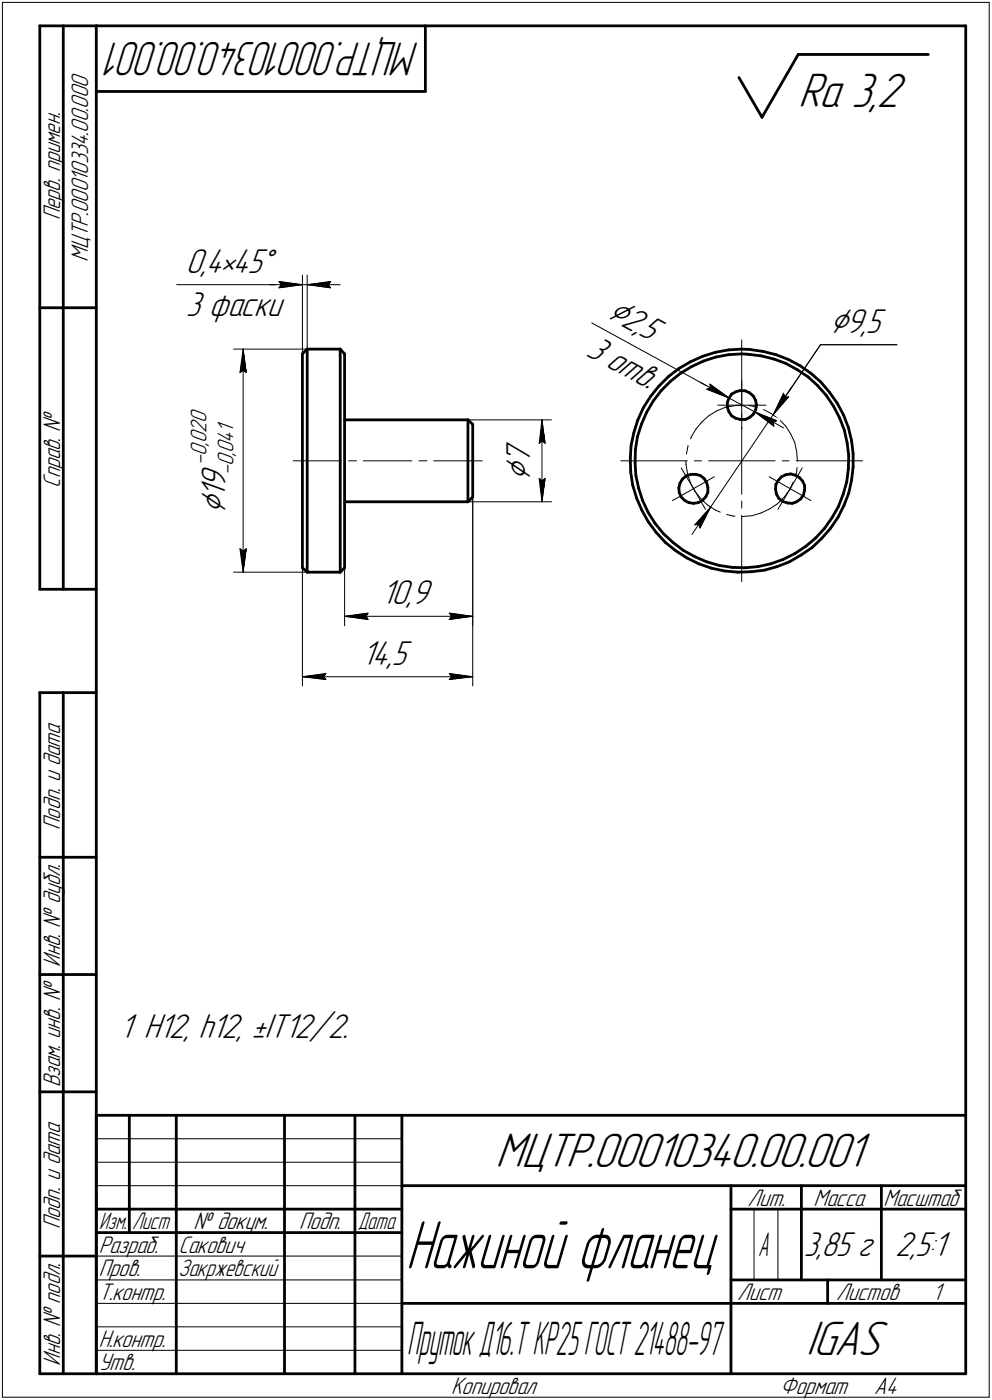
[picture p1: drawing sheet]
<svg xmlns="http://www.w3.org/2000/svg" width="211mm" height="298mm" viewBox="0 0 211 298" stroke-linecap="round" stroke-linejoin="round" font-family="sans-serif">
<defs><g id="words">
<text font-size="15.2" x="86.4" y="270.1">Нажиной фланец</text>
<g font-size="10.9">
<text x="169.8" y="22.8">Ra 3,2</text>
<text x="105.4" y="248.5">МЦТР.00010340.00.001</text>
<text x="171.5" y="288.5">IGAS</text>
</g>
<text font-size="10.8" x="89.3" y="9" transform="rotate(-180 89.3 9)">МЦТР.00010340.00.001</text>
<text font-size="10.5" x="86.6" y="288.5">ПрутокД16.ТКР25ГОСТ21488-97</text>
<g font-size="8.5">
<text x="128.9" y="67.5" transform="rotate(29 128.9 67.5)">Ç2,</text>
<text x="176.6" y="70.8">Ç9,5</text>
<text x="112.8" y="102.3" transform="rotate(-90 112.8 102.3)">Ç</text>
<text x="48" y="109.5" transform="rotate(-90 48 109.5)">Ç</text>
</g>
<g font-size="7.8">
<text x="39.6" y="58.1">0,4•45Å</text>
<text x="39.6" y="67.2">3 фаски</text>
<text x="135.6" y="71.2" transform="rotate(29 135.6 71.2)">5</text>
<text x="124.5" y="75.5" transform="rotate(29 124.5 75.5)">3 отв.</text>
<text x="112.8" y="98.9" transform="rotate(-90 112.8 98.9)">7</text>
<text x="48" y="106.1" transform="rotate(-90 48 106.1)">1</text>
<text x="48" y="104" transform="rotate(-90 48 104)">9</text>
<text x="81.2" y="128.7">10,9</text>
<text x="77" y="141.5">14,5</text>
<text x="25.5" y="221">1 H12, h12, ±IT12/2.</text>
<text x="171" y="267.5">3,85 г</text>
<text x="190.5" y="267.5">2,5:1</text>
</g>
<text font-size="7.5" x="161.3" y="267.5">А</text>
<g font-size="5.4">
<text x="12.8" y="46.9" transform="rotate(-90 12.8 46.9)">Перв. примен.</text>
<text x="18.8" y="55.8" transform="rotate(-90 18.8 55.8)">МЦТР.00010334.00.000</text>
<text x="12.8" y="103.8" transform="rotate(-90 12.8 103.8)">Справ. №</text>
<text x="12.8" y="176.7" transform="rotate(-90 12.8 176.7)">Подп. и дата</text>
<text x="12.8" y="205.8" transform="rotate(-90 12.8 205.8)">Инв. № дубл.</text>
<text x="12.8" y="231.6" transform="rotate(-90 12.8 231.6)">Взам. инв. №</text>
<text x="159.1" y="256.8">Лит.</text>
<text x="173.1" y="256.8">Масса</text>
<text x="188" y="256.8">Масштаб</text>
<text x="12.8" y="261.7" transform="rotate(-90 12.8 261.7)">Подп. и дата</text>
<text x="41.2" y="261.8">№ докум.</text>
<text x="63.6" y="261.8">Подп.</text>
<text x="21" y="266.8">Разраб.</text>
<text x="38" y="266.8">Сакович</text>
<text x="21" y="271.8">Пров.</text>
<text x="38" y="271.8">Закржевский</text>
<text x="21" y="276.8">Т.контр.</text>
<text x="156.9" y="276.8">Лист</text>
<text x="177.9" y="276.8">Листов</text>
<text x="198.4" y="276.8">1</text>
<text x="21" y="286.8">Н.контр.</text>
<text x="12.8" y="290.8" transform="rotate(-90 12.8 290.8)">Инв. № подл.</text>
<text x="21" y="291.8">Утв.</text>
<text x="96" y="296.8">Копировал</text>
<text x="166" y="296.8">Формат</text>
<text x="186" y="296.8">A4</text>
</g>
<g font-size="5.3">
<text x="21.1" y="261.8">Изм.</text>
<text x="28.1" y="261.8">Лист</text>
<text x="76.1" y="261.8">Дата</text>
</g>
<g font-size="5.1">
<text x="43.9" y="95" transform="rotate(-90 43.9 95)">,</text>
<text x="43.9" y="94.3" transform="rotate(-90 43.9 94.3)">0</text>
<text x="43.9" y="92.2" transform="rotate(-90 43.9 92.2)">2</text>
<text x="43.9" y="90.1" transform="rotate(-90 43.9 90.1)">0</text>
<text x="49.7" y="94.3" transform="rotate(-90 49.7 94.3)">4</text>
<text x="49.7" y="92.2" transform="rotate(-90 49.7 92.2)">1</text>
<text x="43.9" y="99" transform="rotate(-90 43.9 99)">-</text>
<text x="43.9" y="97.1" transform="rotate(-90 43.9 97.1)">0</text>
<text x="49.7" y="101.1" transform="rotate(-90 49.7 101.1)">-</text>
<text x="49.7" y="99.2" transform="rotate(-90 49.7 99.2)">0</text>
<text x="49.7" y="97.1" transform="rotate(-90 49.7 97.1)">,</text>
<text x="49.7" y="96.4" transform="rotate(-90 49.7 96.4)">0</text>
</g>
</g></defs>
<g fill="none" stroke="#000" stroke-width=".59">
<path d="M8.5 5.5v120zM8.5 5.5h12zM13.5 5.5v120zM20.5 5.5v287zM20.5 5.5h185zM20.5 19.5h70zM90.5 5.5v14zM157.2 16.5l4.9 8.5zM169.8 11.6l-7.7 13.4zM169.8 11.6h27.7zM205.5 5.5v287zM8.5 65.5h12z"/>
<path d="M64.3 75.4v45.5zM65.4 74.3h7zM65.4 74.3l-1.1 1.1zM65.4 74.3v47.5zM72.4 74.3l.9 1.1zM72.4 74.3v47.5zM73.3 75.4v45.5zM144.4 78.5l2.5-1.5zM144.8 79.5l2.4-1.4zM146.9 77l2.6-1.1zM147.2 78.1l2.5-1.2zM149.5 75.9l2.7-.9z"/>
<path d="M149.7 76.9l2.6-.9zM152.2 75l2.8-.5zM152.3 76l2.7-.5zM155 74.5l2.8-.2zM155 75.5l2.8-.1zM157.8 74.3l1.8 .1zM157.8 75.4h1.4zM159.2 75.4l2.8 .4zM159.6 74.4l2.8 .4zM162 75.8l2.7 .7zM162.4 74.8l2.7 .7zM164.7 76.5l2.5 .9z"/>
<path d="M165.1 75.5l2.6 1zM167.2 77.4l2.5 1.3zM167.7 76.5l2.6 1.4zM169.7 78.7l2.3 1.6zM170.3 77.9l2.3 1.6zM172.6 79.5l2.1 1.9zM73.3 89.4h26.3zM99.6 89.4l1 .9zM99.6 89.4v17.4zM100.6 90.3v15.5zM134.1 97.7l.1 2.8zM134.3 94.8l-.2 2.9z"/>
<path d="M134.9 92.1l-.6 2.7zM135.1 98.5l.2 2.8zM135.2 95.7l-.1 2.8zM135.6 93l-.4 2.7zM135.7 89.4l-.8 2.7zM136.5 90.3l-.9 2.7zM136.9 86.8l-1.2 2.6zM137.6 87.8l-1.1 2.5zM138.4 84.4l-1.5 2.4zM139 85.3l-1.4 2.5zM140.2 82.2l2-2zM140.2 82.2l-1.8 2.2z"/>
<path d="M140.7 83.1l-1.7 2.2zM142.2 80.2l2.2-1.7zM142.7 81.2l2.1-1.7zM142.7 81.2l-2 1.9zM154.8 85.7v1zM154.8 86.7l.3 1zM155.1 84.8l-.3 .9zM155.1 87.7l.6 .9zM155.7 83.9l.9-.5zM155.7 83.9l-.6 .9zM155.7 88.6l.8 .5zM156.5 89.1l1.1 .2z"/>
<path d="M156.6 83.4l1-.3zM157.6 83.1l1 .1zM157.6 89.3h1zM158.6 83.2l.9 .5zM158.6 89.3l.9-.4zM159.5 83.7l.8 .6zM159.5 88.9l.8-.7zM160.3 84.3l.5 1zM160.8 85.3l.2 1zM160.8 87.3l-.5 .9zM161 86.3l-.2 1zM172 80.3l2 1.8z"/>
<path d="M174 82.1l1.9 2.1zM174.7 81.4l1.8 2.2zM175.9 84.2l1.5 2.3zM176.5 83.6l1.6 2.3zM177.4 86.5l1.2 2.5zM178.1 85.9l1.4 2.5zM178.6 89l1.1 2.6zM179.5 88.4l1 2.6zM179.7 91.6l.6 2.7zM180.3 94.3l.3 2.7zM180.5 91l.7 2.8zM180.5 99.8l-.3 2.8z"/>
<path d="M180.6 97l-.1 2.8zM181.2 93.8l.3 2.8zM181.5 99.4l-.3 2.9zM181.5 96.6v2.8zM73.3 106.8h26.3zM100.6 105.8l-1 1zM134.2 100.5l.4 2.8zM134.6 103.3l.9 2.8zM135.3 101.3l.6 2.7zM135.5 106.1l1.1 2.5zM135.9 104l.8 2.6zM136.6 108.6l1.3 2.5z"/>
<path d="M136.7 106.6l1.2 2.5zM137.9 111.1l1.7 2.3zM137.9 109.1l1.5 2.3zM139.4 111.4l1.7 2.2zM139.6 113.4l2 2.1zM141.1 113.6l2.1 1.9zM141.6 115.5l2.2 1.8zM143.2 115.5l2.2 1.7zM143.8 117.3l2.3 1.5zM144.4 103.9l.1 1zM144.5 104.9l.4 .9zM144.7 102.9l-.3 1z"/>
<path d="M144.9 105.8l.8 .8zM145.2 102l.8-.7zM145.2 102l-.5 .9zM145.4 117.2l2.4 1.3zM145.7 106.6l.9 .4zM146 101.3h.1M146 101.3l1-.3zM146.1 118.8l2.6 1.3zM146.6 107l1 .2zM147 101h1.1zM147.6 107.2l1-.2zM147.8 118.5l2.6 1.1z"/>
<path d="M148.1 101l.9 .3zM148.6 107l.9-.5zM149 101.3l.9 .6zM149.9 101.9l.5 .9zM150.2 105.7l-.7 .8zM150.4 119.6l2.6 .8zM150.4 102.8l.2 1zM150.6 104.8l-.4 .9zM150.6 103.8v1zM165 104.1l.2 1.1zM165.1 103.1l-.1 1zM165.2 105.2l.5 .9z"/>
<path d="M165.6 102.3l-.5 .8zM165.7 106.1l.8 .7zM166.3 101.5l.9-.4zM166.3 101.5l-.7 .8zM166.5 106.8l1.1 .3zM166.6 119.1l2.6-1.2zM167.2 101.1l1-.2zM167.6 107.1l1 .1zM168 119.6l2.4-1.4zM168.2 100.9l1 .3zM168.6 107.2l.9-.4zM169.2 117.9l2.2-1.6z"/>
<path d="M169.2 101.2l.9 .5zM169.5 106.8l.8-.5zM170.1 101.7l.7 .7zM170.4 118.2l2.4-1.6zM170.8 102.4l.4 1zM170.9 105.4l-.6 .9zM171.2 104.4l-.3 1zM171.2 103.4v1zM171.4 116.3l2.2-1.7zM172.8 116.6l2-2zM175.4 112.5l-1.8 2.1zM176.7 112.5l-1.9 2.1z"/>
<path d="M177 110.2l-1.6 2.3zM178.3 110.2l-1.6 2.3zM178.4 107.9l-1.4 2.3zM179.4 105.2l-1 2.7zM179.6 107.6l-1.3 2.6zM180.2 102.6l-.8 2.6zM180.6 105l-1 2.6zM181.2 102.3l-.6 2.7zM8.5 125.5h12zM64.3 120.9l1.1 .9zM65.4 121.8h7zM73.3 120.9l-.9 .9z"/>
<path d="M148.7 120.1l2.7 .9zM151.4 121l2.8 .6zM153 120.4l2.8 .4zM154.2 121.6l2.8 .2zM155.8 120.8l2.8 .1zM157 121.8h2.8zM158.6 120.9l2.7-.3zM159.8 121.8l2.8-.4zM161.3 120.6l2.7-.5zM162.6 121.4l2.8-.8zM164 120.1l2.6-1zM165.4 120.6l2.6-1z"/>
<path d="M8.5 147.5v145zM8.5 147.5h12zM13.5 147.5v145zM8.5 182.5h12zM8.5 207.5h12zM8.5 232.5h12zM20.5 237.5h185zM20.5 237.5v55zM27.5 237.5v25zM37.5 237.5v55zM60.5 237.5v55zM75.5 237.5v55z"/>
<path d="M85.5 237.5v55zM20.5 257.5h65zM85.5 252.5h120zM155.5 252.5v40zM155.5 257.5h15zM170.5 252.5v20zM170.5 257.5h35zM187.5 252.5v20zM8.5 267.5h12zM20.5 262.5h65zM85.5 277.5h70zM155.5 277.5h50z"/>
<path d="M155.5 272.5h50zM176.1 272.5v5zM8.5 292.5h12zM20.5 292.5h185z"/>
</g>
<g fill="none" stroke="#000" stroke-width=".21">
<path d="M.5 .5v297zM.5 .5h210zM210.5 .5v297zM59.4 59.9l4.9 .7zM59.4 59.9l.5 .7zM64.3 58.6v16.8zM65.4 58.6v15.7zM70.4 59.9l-.6 .7zM37.6 60.6h25.7zM49.7 74.3h15.7zM51.1 79.3l.6-.4zM51.7 74.3l.7 5z"/>
<path d="M51.7 78.9l.7 .4zM51.7 74.3l-.6 5zM51.7 74.3v47.5zM57.3 60.6h7zM59.4 61.3l4.9-.7zM59.9 60.6l-.5 .7zM63.3 60.6h1zM64.3 60.6h1.1zM65.4 60.6l5 .7zM65.4 60.6l5-.7zM65.4 60.6h7zM69.8 60.6l.6 .7z"/>
<path d="M125.9 68.7l29.2 16.1zM157.8 72.4v14.1zM174.6 73.4l-10.1 14.9zM174.6 73.4h16.2zM62.4 98.1h10.2zM74.2 98.1h1.7zM77.3 98.1h10.3zM89.2 98.1h1.6zM92.3 98.1h10.3zM98.9 89.4h18.4zM114.7 94.4l.6-.5zM115.3 89.4l.7 5z"/>
<path d="M115.3 93.9l.7 .5zM115.3 89.4l-.6 5zM115.3 89.4v17.4zM132.1 98.1h14.1zM144.9 99.7l2.7 4.4zM146 98.1v.8zM146 98.9l.3 2zM146.4 94.9h.1M146.4 95l-.4 1.7zM147.1 93l-.1 .5zM147.7 98.1h1.6zM148.1 91.4l-1 1.6z"/>
<path d="M148.9 81.4l6.2 3.4zM149.4 89.8l1.5-1.3zM149.4 89.8l-1.3 1.6zM150.4 82.9l.7-.4zM150.4 82.9l4.7 1.9zM150.8 98.1h7zM150.9 88.5l1.7-1zM151 81.8l4.1 3zM151 81.8l.1 .7zM152.6 87.5l1.8-.8zM152.7 86.3h5.1zM154.4 86.7l2.1-.3z"/>
<path d="M155.1 84.8l5.5 2.9zM156.5 86.4l1.3-.1zM157.8 86.3h5.2zM157.8 86.3v5.1zM157.8 81.1v5.2zM157.8 98.1h7.1zM157.8 98.1v7.1zM157.8 88.1v1.5zM157.8 91v7.1zM159.3 86.4l1.1 .1zM160.4 86.5l.7 .3zM160.6 87.7l4.1 3.1z"/>
<path d="M160.6 87.7l4.7 1.9zM160.6 87.7l6.1 3.4zM162.5 87.2l1.6 .9zM164.1 88.1l1.6 1.1zM164.5 89.9l.2 .9zM164.5 89.9l.8-.3zM164.5 88.3l-13.3 19.6zM165.7 89.2l1.4 1.5zM166.5 98.1h1.4zM166.7 83.7l.3 .9zM166.7 83.7l-2.2 4.6zM167 84.6l.8-.1z"/>
<path d="M167.1 90.7l1.1 1.7zM167.8 84.5l-3.3 3.8zM168.2 92.4l.9 1.7zM168.4 82.5l-3.9 5.8zM169.1 94.1l.4 2zM169.4 98.1h14.2zM169.5 96.1l.2 2zM169.6 99.6l-.1 .9zM170.7 99.7l-2.6 4.4zM51.1 116.8l.6 5zM51.1 116.8l.6 .5zM51.7 117.3l.7-.5z"/>
<path d="M52.4 116.8l-.7 5zM98.9 106.8h18.4zM100.6 105.8v27.5zM100.6 106.3v39.7zM114.7 101.9l.6 4.9zM114.7 101.9l.6 .5zM115.3 102.4l.7-.5zM116 101.9l-.7 4.9zM143.1 106.6l4.5-2.5zM146.3 100.9l.6 1.9zM146.9 102.8l.9 1.8zM147.6 104.1l2.5 4.4z"/>
<path d="M147.6 104.1l4.4-2.6zM147.8 104.6l1.3 1.6zM147.8 111.8l.9-.1zM148.7 111.7l.2 .7zM149.1 106.2l1.4 1.3zM150.5 107.5l1.7 1.1zM151.2 107.9l-3.4 3.9zM151.2 107.9l-2.3 4.5zM151.2 107.9l-4 5.9zM152.2 108.6l1 .5zM154.6 109.6l1.4 .3zM156 109.9h.4z"/>
<path d="M157.8 109.7v14.2zM157.8 106.7v1.5zM157.9 110h.2zM158.1 110l1.9-.2zM160 109.8l2-.6zM162 109.2l1.7-.8zM163.7 101.5l4.4 2.6zM163.7 108.4l1.7-1.1zM165.4 107.3l1.5-1.5zM168.1 104.2l-1.2 1.6zM168.1 104.1l-2.6 4.4zM168.1 104.1l4.5 2.5z"/>
<path d="M168.7 102.7l-.6 1.5zM169.5 100.5l-.3 .8zM49.7 121.8h15.7zM64.3 120.9v25.1zM73.3 120.9v12.4zM73.3 131.2l5-.6zM73.3 131.2l5 .7zM73.3 131.2h27.3zM77.9 131.2l.4 .7zM78.3 130.6l-.4 .6zM95.6 131.9l5-.7zM95.6 130.6l.5 .6z"/>
<path d="M95.6 130.6l5 .6zM96.1 131.2l-.5 .7zM64.3 144.1l5-.7zM64.3 144.1l5 .6zM64.3 144.1h36.3zM68.8 144.1l.5 .6zM69.3 143.4l-.5 .7zM95.6 144.7l5-.6zM95.6 143.4l.5 .7zM95.6 143.4l5 .7zM96.1 144.1l-.5 .6zM20.5 247.5h65z"/>
<path d="M20.5 252.5h65zM20.5 242.5h65zM160.4 257.5v15zM165.5 257.5v15zM20.5 267.5h65zM20.5 272.5h65zM20.5 277.5h65zM.5 297.5h210zM20.5 282.5h65zM20.5 287.5h65z"/>
</g>
<g fill="#fff" stroke="#fff" stroke-width=".21">
<path d="M81.2 123.1h11.3zM81.2 123.2h11.3zM81.2 123.3h11.3zM81.2 123.4h11.3zM81.2 123.4h11.3zM81.2 123.5h11.3zM81.2 123.6h11.3zM81.2 123.7h11.3zM81.2 123.8h11.3zM81.2 123.9h11.3zM81.2 124h11.3zM81.2 124h11.3zM81.2 124.1h11.3zM81.2 124.2h11.3zM81.2 124.3h11.3zM81.2 124.4h11.3zM81.2 124.5h11.3zM81.2 124.5h11.3zM81.2 124.6h11.3zM81.2 124.7h11.3zM81.2 124.8h11.3zM81.2 124.9h11.3zM81.2 125h11.3zM81.2 125.1h11.3zM81.2 125.1h11.3zM81.2 125.2h11.3zM81.2 125.3h11.3zM81.2 125.4h11.3zM81.2 125.5h11.3zM81.2 125.6h11.3zM81.2 125.6h11.3zM81.2 125.7h11.3zM81.2 125.8h11.3zM81.2 125.9h11.3zM81.2 126h11.3zM81.2 126.1h11.3zM81.2 126.2h11.3zM81.2 126.2h11.3zM81.2 126.3h11.3zM81.2 126.4h11.3zM81.2 126.5h11.3zM81.2 126.6h11.3zM81.2 126.7h11.3zM81.2 126.7h11.3zM81.2 126.8h11.3zM81.2 126.9h11.3zM81.2 127h11.3zM81.2 127.1h11.3zM81.2 127.2h11.3zM81.2 127.3h11.3zM81.2 127.3h11.3zM81.2 127.4h11.3zM81.2 127.5h11.3zM81.2 127.6h11.3zM81.2 127.7h11.3zM81.2 127.8h11.3zM81.2 127.8h11.3zM81.2 127.9h11.3zM81.2 128h11.3zM81.2 128.1h11.3zM81.2 128.2h11.3zM81.2 128.3h11.3zM81.2 128.4h11.3zM81.2 128.4h11.3zM81.2 128.5h11.3zM81.2 128.6h11.3zM81.2 128.7h11.3zM81.2 128.8h11.3zM81.2 128.9h11.3zM81.2 128.9h11.3zM81.2 129h11.3zM81.2 129.1h11.3zM81.2 129.2h11.3zM81.2 129.3h11.3zM81.2 129.4h11.3zM81.2 129.5h11.3zM81.2 129.5h11.3zM81.2 129.6h11.3zM81.2 129.7h11.3zM81.2 129.8h11.3zM81.2 129.9h11.3zM81.2 130h11.3zM81.2 130h11.3zM81.2 130.1h11.3z"/>
<path d="M95.1 130.1h.7zM95.1 130.2h1.5zM95.1 130.3h2.3zM95.1 130.4h3zM95.1 130.5h3.7zM95.1 130.6h4zM95.1 130.6h4.1zM95.1 130.7h4.3zM95.1 130.8h4.6zM95.1 130.9h4.7zM95.1 131h4.9zM95.1 131.1h5.1zM95.1 131.1h5.3zM95.1 131.2h5.5zM95.1 131.3h5.3zM95.1 131.4h5.1zM95.1 131.5h4.9zM95.1 131.6h4.7zM95.1 131.7h4.6zM95.1 131.7h4.3zM95.1 131.8h4.1zM95.1 131.9h4zM95.1 132h3.7zM95.1 132.1h3.1zM95.1 132.2h2.5zM95.1 132.2h1.8zM95.1 132.3h1.3zM95.1 132.4h.7z"/>
<path d="M78.1 130.1h.7zM77.4 130.2h1.4zM76.7 130.3h2.1zM75.9 130.4h2.9zM75.2 130.5h3.6zM75 130.6h3.8zM74.8 130.6h4zM74.6 130.7h4.2zM74.4 130.8h4.4zM74.2 130.9h4.6zM74 131h4.8zM73.7 131.1h5.1zM73.6 131.1h5.2zM73.3 131.2h5.5zM73.6 131.3h5.2zM73.7 131.4h5.1zM74 131.5h4.8zM74.2 131.6h4.6zM74.4 131.7h4.4zM74.6 131.7h4.2zM74.8 131.8h4zM75 131.9h3.8zM75.2 132h3.6zM75.9 132.1h2.9zM76.5 132.2h2.3zM77 132.2h1.8zM77.6 132.3h1.2zM78.2 132.4h.6z"/>
<path d="M77 135.9h11zM77 136h11zM77 136.1h11zM77 136.1h11zM77 136.2h11zM77 136.3h11zM77 136.4h11zM77 136.5h11zM77 136.6h11zM77 136.7h11zM77 136.7h11zM77 136.8h11zM77 136.9h11zM77 137h11zM77 137.1h11zM77 137.2h11zM77 137.2h11zM77 137.3h11zM77 137.4h11zM77 137.5h11zM77 137.6h11zM77 137.7h11zM77 137.8h11zM77 137.8h11zM77 137.9h11zM77 138h11zM77 138.1h11zM77 138.2h11zM77 138.3h11zM77 138.3h11zM77 138.4h11zM77 138.5h11zM77 138.6h11zM77 138.7h11zM77 138.8h11zM77 138.9h11zM77 138.9h11zM77 139h11zM77 139.1h11zM77 139.2h11zM77 139.3h11zM77 139.4h11zM77 139.4h11zM77 139.5h11zM77 139.6h11zM77 139.7h11zM77 139.8h11zM77 139.9h11zM77 140h11zM77 140h11zM77 140.1h11zM77 140.2h11zM77 140.3h11zM77 140.4h11zM77 140.5h11zM77 140.5h11zM77 140.6h11zM77 140.7h11zM77 140.8h11zM77 140.9h11zM77 141h11zM77 141.1h11zM77 141.1h11zM77 141.2h11zM77 141.3h11zM77 141.4h11zM77 141.5h11zM77 141.6h11zM77 141.6h11zM77 141.7h11zM77 141.8h11zM77 141.9h11zM77 142h11zM77 142.1h11zM77 142.2h11zM77 142.2h11zM77 142.3h11zM77 142.4h11zM77 142.5h11zM77 142.6h11zM77 142.7h11zM77 142.7h11zM77 142.8h11zM77 142.9h11zM77 143h11z"/>
<path d="M69.3 142.9h.5zM68.7 143h1.1zM68 143.1h1.8zM67.4 143.2h2.4zM66.8 143.3h3zM66.1 143.3h3.7zM66 143.4h3.8zM65.8 143.5h4zM65.5 143.6h4.3zM65.4 143.7h4.4zM65.2 143.8h4.6zM64.9 143.8h4.9zM64.8 143.9h5zM64.6 144h5.2zM64.3 144.1h5.5zM64.6 144.2h5.2zM64.9 144.3h4.9zM65 144.4h4.8zM65.3 144.4h4.5zM65.5 144.5h4.3zM65.7 144.6h4.1zM66 144.7h3.8zM66.1 144.8h3.7zM66.8 144.9h3zM67.4 144.9h2.4zM68 145h1.8zM68.7 145.1h1.1zM69.3 145.2h.5z"/>
<path d="M95.1 142.9h.7zM95.1 143h1.3zM95.1 143.1h1.8zM95.1 143.2h2.5zM95.1 143.3h3.1zM95.1 143.3h3.7zM95.1 143.4h4zM95.1 143.5h4.1zM95.1 143.6h4.3zM95.1 143.7h4.6zM95.1 143.8h4.7zM95.1 143.8h4.9zM95.1 143.9h5.1zM95.1 144h5.3zM95.1 144.1h5.5zM95.1 144.2h5.3zM95.1 144.3h5.1zM95.1 144.4h4.9zM95.1 144.4h4.6zM95.1 144.5h4.4zM95.1 144.6h4.2zM95.1 144.7h4zM95.1 144.8h3.7zM95.1 144.9h3.1zM95.1 144.9h2.5zM95.1 145h1.8zM95.1 145.1h1.3zM95.1 145.2h.7z"/>
<path d="M107.1 93.9h7.3zM107.1 94h7.3zM107.1 94.1h7.3zM107.1 94.1h7.3zM107.1 94.2h7.3zM107.1 94.3h7.3zM107.1 94.4h7.3zM107.1 94.5h7.3zM107.1 94.6h7.3zM107.1 94.7h7.3zM107.1 94.7h7.3zM107.1 94.8h7.3zM107.1 94.9h7.3zM107.1 95h7.3zM107.1 95.1h7.3zM107.1 95.2h7.3zM107.1 95.2h7.3zM107.1 95.3h7.3zM107.1 95.4h7.3zM107.1 95.5h7.3zM107.1 95.6h7.3zM107.1 95.7h7.3zM107.1 95.8h7.3zM107.1 95.8h7.3zM107.1 95.9h7.3zM107.1 96h7.3zM107.1 96.1h7.3zM107.1 96.2h7.3zM107.1 96.3h7.3zM107.1 96.4h7.3zM107.1 96.4h7.3zM107.1 96.5h7.3zM107.1 96.6h7.3zM107.1 96.7h7.3zM107.1 96.8h7.3zM107.1 96.9h7.3zM107.1 96.9h7.3zM107.1 97h7.3zM107.1 97.1h7.3zM107.1 97.2h7.3zM107.1 97.3h7.3zM107.1 97.4h7.3zM107.1 97.5h7.3zM107.1 97.5h7.3zM107.1 97.6h7.3zM107.1 97.7h7.3zM107.1 97.8h7.3zM107.1 97.9h7.3zM107.1 98h7.3zM107.1 98h7.3zM107.1 98.1h7.3zM107.1 98.2h7.3zM107.1 98.3h7.3zM107.1 98.4h7.3zM107.1 98.5h7.3zM107.1 98.6h7.3zM107.1 98.6h7.3zM107.1 98.7h7.3zM107.1 98.8h7.3zM107.1 98.9h7.3zM107.1 99h7.3zM107.1 99.1h7.3zM107.1 99.1h7.3zM107.1 99.2h7.3zM107.1 99.3h7.3zM107.1 99.4h7.3zM107.1 99.5h7.3zM107.1 99.6h7.3zM107.1 99.7h7.3zM107.1 99.7h7.3zM107.1 99.8h7.3zM107.1 99.9h7.3zM107.1 100h7.3zM107.1 100.1h7.3zM107.1 100.2h7.3zM107.1 100.2h7.3zM107.1 100.3h7.3zM107.1 100.4h7.3zM107.1 100.5h7.3zM107.1 100.6h7.3zM107.1 100.7h7.3zM107.1 100.8h7.3zM107.1 100.8h7.3zM107.1 100.9h7.3zM107.1 101h7.3zM107.1 101.1h7.3zM107.1 101.2h7.3zM107.1 101.3h7.3zM107.1 101.3h7.3zM107.1 101.4h7.3zM107.1 101.5h7.3zM107.1 101.6h7.3zM107.1 101.7h7.3zM107.1 101.8h7.3zM107.1 101.9h7.3zM107.1 101.9h7.3zM107.1 102h7.3zM107.1 102.1h7.3zM107.1 102.2h7.3zM107.1 102.3h7.3z"/>
<path d="M115.2 89.7h.3zM115.2 89.7h.3zM115.2 89.8h.4zM115.1 89.9h.5zM115.1 90h.5zM115.1 90.1h.6zM115.1 90.2h.6zM115.1 90.3h.6zM115 90.3h.7zM115 90.4h.8zM115 90.5h.8zM114.9 90.6h.9zM114.9 90.7h1zM114.8 90.8h1.1zM114.8 90.8h1.2zM114.8 90.9h1.2zM114.7 91h1.4zM114.7 91.1h1.4zM114.6 91.2h1.5zM114.6 91.3h1.6zM114.6 91.4h1.6zM114.6 91.4h1.6zM114.6 91.5h1.6zM114.6 91.6h1.6zM114.6 91.7h1.6zM114.6 91.8h1.6zM114.6 91.9h1.6zM114.6 91.9h1.6zM114.6 92h1.6zM114.6 92.1h1.6zM114.6 92.2h1.6zM114.6 92.3h1.6zM114.6 92.4h1.6zM114.5 92.5h1.8zM114.5 92.5h1.8zM114.5 92.6h1.8zM114.5 92.7h1.8zM114.5 92.8h1.8zM114.5 92.9h1.8zM114.5 93h1.8zM114.4 93h1.9zM114.4 93.1h2zM114.4 93.2h2zM114.4 93.3h2zM114.4 93.4h2zM114.4 93.5h2zM114.4 93.6h2zM114.4 93.6h2zM114.3 93.7h2.2zM114.3 93.8h2.2zM114.3 93.9h2.2zM114.3 94h2.2zM114.3 94.1h2.2zM114.3 94.1h2.2zM114.3 94.2h2.2zM114.2 94.3h2.4zM114.2 94.4h2.4zM114.2 94.5h2.4zM114.2 94.6h2.4zM114.2 94.7h2.4zM114.2 94.7h2.4zM114.2 94.8h2.4z"/>
<path d="M114.1 101.3h2.5zM114.2 101.4h2.4zM114.2 101.5h2.4zM114.2 101.6h2.4zM114.2 101.7h2.4zM114.2 101.8h2.4zM114.2 101.9h2.4zM114.2 101.9h2.4zM114.3 102h2.2zM114.3 102.1h2.2zM114.3 102.2h2.2zM114.3 102.3h2.2zM114.3 102.4h2.2zM114.3 102.4h2.2zM114.3 102.5h2.2zM114.4 102.6h2zM114.4 102.7h2zM114.4 102.8h2zM114.4 102.9h2zM114.4 103h2zM114.4 103h2zM114.4 103.1h2zM114.4 103.2h1.9zM114.5 103.3h1.8zM114.5 103.4h1.8zM114.5 103.5h1.8zM114.5 103.5h1.8zM114.5 103.6h1.8zM114.5 103.7h1.8zM114.5 103.8h1.8zM114.6 103.9h1.6zM114.6 104h1.6zM114.6 104.1h1.6zM114.6 104.1h1.6zM114.6 104.2h1.6zM114.6 104.3h1.6zM114.6 104.4h1.6zM114.6 104.5h1.6zM114.6 104.6h1.6zM114.6 104.6h1.6zM114.6 104.7h1.6zM114.6 104.8h1.6zM114.6 104.9h1.6zM114.6 105h1.6zM114.6 105.1h1.5zM114.7 105.2h1.4zM114.7 105.2h1.4zM114.8 105.3h1.2zM114.8 105.4h1.2zM114.8 105.5h1.1zM114.9 105.6h1zM114.9 105.7h.9zM115 105.7h.8zM115 105.8h.8zM115 105.9h.7zM115.1 106h.6zM115.1 106.1h.6zM115.1 106.2h.6zM115.1 106.3h.5zM115.1 106.3h.5zM115.2 106.4h.4zM115.2 106.5h.3zM115.2 106.6h.3z"/>
<path d="M40.2 86.7h10.5zM40.2 86.8h10.5zM40.2 86.9h10.5zM40.2 87h10.5zM40.2 87h10.5zM40.2 87.1h10.5zM40.2 87.2h10.5zM40.2 87.3h10.5zM40.2 87.4h10.5zM40.2 87.5h10.5zM40.2 87.5h10.5zM40.2 87.6h10.5zM40.2 87.7h10.5zM40.2 87.8h10.5zM40.2 87.9h10.5zM40.2 88h10.5zM40.2 88.1h10.5zM40.2 88.1h10.5zM40.2 88.2h10.5zM40.2 88.3h10.5zM40.2 88.4h10.5zM40.2 88.5h10.5zM40.2 88.6h10.5zM40.2 88.6h10.5zM40.2 88.7h10.5zM40.2 88.8h10.5zM40.2 88.9h10.5zM40.2 89h10.5zM40.2 89.1h10.5zM40.2 89.2h10.5zM40.2 89.2h10.5zM40.2 89.3h10.5zM40.2 89.4h10.5zM40.2 89.5h10.5zM40.2 89.6h10.5zM40.2 89.7h10.5zM40.2 89.7h10.5zM40.2 89.8h10.5zM40.2 89.9h10.5zM40.2 90h10.5zM40.2 90.1h10.5zM40.2 90.2h10.5zM40.2 90.3h10.5zM40.2 90.3h10.5zM40.2 90.4h10.5zM40.2 90.5h10.5zM40.2 90.6h10.5zM40.2 90.7h10.5zM40.2 90.8h10.5zM40.2 90.8h10.5zM40.2 90.9h10.5zM40.2 91h10.5zM40.2 91.1h10.5zM40.2 91.2h10.5zM40.2 91.3h10.5zM40.2 91.4h10.5zM40.2 91.4h10.5zM40.2 91.5h10.5zM40.2 91.6h10.5zM40.2 91.7h10.5zM40.2 91.8h10.5zM40.2 91.9h10.5zM40.2 91.9h10.5zM40.2 92h10.5zM40.2 92.1h10.5zM40.2 92.2h10.5zM40.2 92.3h10.5zM40.2 92.4h10.5zM40.2 92.5h10.5zM40.2 92.5h10.5zM40.2 92.6h10.5zM40.2 92.7h10.5zM40.2 92.8h10.5zM40.2 92.9h10.5zM40.2 93h10.5zM40.2 93h10.5zM40.2 93.1h10.5zM40.2 93.2h10.5zM40.2 93.3h10.5zM40.2 93.4h10.5zM40.2 93.5h10.5zM40.2 93.6h10.5zM40.2 93.6h10.5zM40.2 93.7h10.5zM40.2 93.8h10.5zM40.2 93.9h10.5zM40.2 94h10.5zM40.2 94.1h10.5zM40.2 94.1h10.5zM40.2 94.2h10.5zM40.2 94.3h10.5zM40.2 94.4h10.5zM40.2 94.5h10.5zM40.2 94.6h10.5zM40.2 94.7h10.5zM40.2 94.7h10.5zM40.2 94.8h10.5zM40.2 94.9h10.5zM40.2 95h10.5zM40.2 95.1h10.5zM40.2 95.2h10.5zM40.2 95.2h10.5zM40.2 95.3h10.5zM40.2 95.4h10.5zM40.2 95.5h10.5zM40.2 95.6h10.5zM40.2 95.7h10.5zM40.2 95.8h10.5zM40.2 95.8h10.5zM40.2 95.9h10.5zM40.2 96h10.5zM40.2 96.1h10.5zM40.2 96.2h10.5zM40.2 96.3h10.5zM40.2 96.4h10.5zM40.2 96.4h10.5zM40.2 96.5h10.5zM40.2 96.6h10.5zM40.2 96.7h10.5zM40.2 96.8h10.5zM40.2 96.9h10.5zM40.2 96.9h10.5zM40.2 97h10.5zM40.2 97.1h10.5zM40.2 97.2h10.5zM40.2 97.3h10.5zM40.2 97.4h10.5zM40.2 97.5h10.5zM40.2 97.5h10.5zM40.2 97.6h10.5zM40.2 97.7h10.5zM40.2 97.8h10.5zM40.2 97.9h10.5zM40.2 98h10.5zM40.2 98h10.5zM40.2 98.1h10.5zM40.2 98.2h10.5zM40.2 98.3h10.5zM40.2 98.4h10.5zM40.2 98.5h10.5zM40.2 98.6h10.5zM40.2 98.6h10.5zM40.2 98.7h10.5zM40.2 98.8h10.5zM40.2 98.9h10.5zM40.2 99h10.5zM40.2 99.1h10.5zM40.2 99.1h10.5zM40.2 99.2h10.5zM40.2 99.3h10.5zM40.2 99.4h10.5zM40.2 99.5h10.5zM40.2 99.6h10.5zM40.2 99.7h10.5zM40.2 99.7h10.5zM40.2 99.8h10.5zM40.2 99.9h10.5zM40.2 100h10.5zM40.2 100.1h10.5zM40.2 100.2h10.5zM40.2 100.2h10.5zM40.2 100.3h10.5zM40.2 100.4h10.5zM40.2 100.5h10.5zM40.2 100.6h10.5zM40.2 100.7h10.5zM40.2 100.8h10.5zM40.2 100.8h10.5zM40.2 100.9h10.5zM40.2 101h10.5zM40.2 101.1h10.5zM40.2 101.2h10.5zM40.2 101.3h10.5zM40.2 101.3h10.5zM40.2 101.4h10.5zM40.2 101.5h10.5zM40.2 101.6h10.5zM40.2 101.7h10.5zM40.2 101.8h10.5zM40.2 101.9h10.5zM40.2 101.9h10.5zM40.2 102h10.5zM40.2 102.1h10.5zM40.2 102.2h10.5zM40.2 102.3h10.5zM40.2 102.4h10.5zM40.2 102.4h10.5zM40.2 102.5h10.5zM40.2 102.6h10.5zM40.2 102.7h10.5zM40.2 102.8h10.5zM40.2 102.9h10.5zM40.2 103h10.5zM40.2 103h10.5zM40.2 103.1h10.5zM40.2 103.2h10.5zM40.2 103.3h10.5zM40.2 103.4h10.5zM40.2 103.5h10.5zM40.2 103.5h10.5zM40.2 103.6h10.5zM40.2 103.7h10.5zM40.2 103.8h10.5zM40.2 103.9h10.5zM40.2 104h10.5zM40.2 104.1h10.5zM40.2 104.1h10.5zM40.2 104.2h10.5zM40.2 104.3h10.5zM40.2 104.4h10.5zM40.2 104.5h10.5zM40.2 104.6h10.5zM40.2 104.6h10.5zM40.2 104.7h10.5zM40.2 104.8h10.5zM40.2 104.9h10.5zM40.2 105h10.5zM40.2 105.1h10.5zM40.2 105.2h10.5zM40.2 105.2h10.5zM40.2 105.3h10.5zM40.2 105.4h10.5zM40.2 105.5h10.5zM40.2 105.6h10.5zM40.2 105.7h10.5zM40.2 105.7h10.5zM40.2 105.8h10.5zM40.2 105.9h10.5zM40.2 106h10.5zM40.2 106.1h10.5zM40.2 106.2h10.5zM40.2 106.3h10.5zM40.2 106.3h10.5zM40.2 106.4h10.5zM40.2 106.5h10.5zM40.2 106.6h10.5zM40.2 106.7h10.5zM40.2 106.8h10.5zM40.2 106.8h10.5zM40.2 106.9h10.5zM40.2 107h10.5zM40.2 107.1h10.5zM40.2 107.2h10.5zM40.2 107.3h10.5zM40.2 107.4h10.5zM40.2 107.4h10.5zM40.2 107.5h10.5zM40.2 107.6h10.5zM40.2 107.7h10.5zM40.2 107.8h10.5zM40.2 107.9h10.5zM40.2 107.9h10.5zM40.2 108h10.5zM40.2 108.1h10.5zM40.2 108.2h10.5zM40.2 108.3h10.5zM40.2 108.4h10.5zM40.2 108.5h10.5zM40.2 108.5h10.5zM40.2 108.6h10.5zM40.2 108.7h10.5zM40.2 108.8h10.5zM40.2 108.9h10.5zM40.2 109h10.5zM40.2 109.1h10.5zM40.2 109.1h10.5zM40.2 109.2h10.5zM40.2 109.3h10.5zM40.2 109.4h10.5z"/>
<path d="M50.5 116.3h2.4zM50.5 116.4h2.4zM50.5 116.5h2.4zM50.5 116.6h2.4zM50.5 116.7h2.4zM50.5 116.8h2.4zM50.5 116.8h2.4zM50.5 116.9h2.4zM50.6 117h2.2zM50.6 117.1h2.2zM50.6 117.2h2.2zM50.6 117.3h2.2zM50.6 117.3h2.2zM50.6 117.4h2.2zM50.6 117.5h2.2zM50.7 117.6h2zM50.7 117.7h2zM50.7 117.8h2zM50.7 117.9h2zM50.7 117.9h2zM50.7 118h2zM50.7 118.1h2zM50.7 118.2h2zM50.8 118.3h1.9zM50.8 118.4h1.9zM50.8 118.4h1.9zM50.8 118.5h1.9zM50.8 118.6h1.9zM50.8 118.7h1.9zM50.8 118.8h1.9zM50.9 118.9h1.7zM50.9 119h1.7zM50.9 119h1.7zM50.9 119.1h1.7zM50.9 119.2h1.7zM50.9 119.3h1.7zM50.9 119.4h1.7zM51 119.5h1.5zM51 119.5h1.5zM51 119.6h1.5zM51 119.7h1.5zM51 119.8h1.5zM51 119.9h1.5zM51 120h1.5zM51 120.1h1.4zM51.1 120.1h1.3zM51.1 120.2h1.3zM51.1 120.3h1.2zM51.1 120.4h1.2zM51.2 120.5h1.1zM51.2 120.6h1zM51.2 120.6h1zM51.3 120.7h.9zM51.3 120.8h.9zM51.4 120.9h.8zM51.4 121h.7zM51.5 121.1h.6zM51.5 121.2h.6zM51.5 121.2h.5zM51.6 121.3h.4zM51.6 121.4h.3zM51.6 121.5h.3zM51.6 121.6h.3z"/>
<path d="M51.6 74.6h.3zM51.6 74.7h.3zM51.6 74.8h.3zM51.6 74.8h.4zM51.6 74.9h.4zM51.5 75h.5zM51.5 75.1h.6zM51.4 75.2h.7zM51.4 75.3h.7zM51.4 75.4h.8zM51.3 75.4h.9zM51.3 75.5h.9zM51.2 75.6h1zM51.2 75.7h1zM51.2 75.8h1.1zM51.1 75.9h1.2zM51.1 75.9h1.2zM51.1 76h1.3zM51.1 76.1h1.3zM51 76.2h1.4zM51 76.3h1.5zM51 76.4h1.5zM51 76.5h1.5zM51 76.5h1.5zM51 76.6h1.5zM51 76.7h1.5zM51 76.8h1.5zM50.9 76.9h1.7zM50.9 77h1.7zM50.9 77h1.7zM50.9 77.1h1.7zM50.9 77.2h1.7zM50.9 77.3h1.7zM50.9 77.4h1.7zM50.8 77.5h1.9zM50.8 77.6h1.9zM50.8 77.6h1.9zM50.8 77.7h1.9zM50.8 77.8h1.9zM50.8 77.9h1.9zM50.8 78h1.9zM50.7 78.1h2zM50.7 78.1h2zM50.7 78.2h2zM50.7 78.3h2zM50.7 78.4h2zM50.7 78.5h2zM50.7 78.6h2zM50.6 78.7h2.2zM50.6 78.7h2.2zM50.6 78.8h2.2zM50.6 78.9h2.2zM50.6 79h2.2zM50.6 79.1h2.2zM50.6 79.2h2.2zM50.5 79.2h2.4zM50.5 79.3h2.4zM50.5 79.4h2.4zM50.5 79.5h2.4zM50.5 79.6h2.4zM50.5 79.7h2.4zM50.5 79.8h2.4z"/>
<path d="M39.5 52.3h19.9zM39.5 52.4h19.9zM39.5 52.5h19.9zM39.5 52.6h19.9zM39.5 52.7h19.9zM39.5 52.7h19.9zM39.5 52.8h19.9zM39.5 52.9h19.9zM39.5 53h19.9zM39.5 53.1h19.9zM39.5 53.2h19.9zM39.5 53.3h19.9zM39.5 53.3h19.9zM39.5 53.4h19.9zM39.5 53.5h19.9zM39.5 53.6h19.9zM39.5 53.7h19.9zM39.5 53.8h19.9zM39.5 53.8h19.9zM39.5 53.9h19.9zM39.5 54h19.9zM39.5 54.1h19.9zM39.5 54.2h19.9zM39.5 54.3h19.9zM39.5 54.4h19.9zM39.5 54.4h19.9zM39.5 54.5h19.9zM39.5 54.6h19.9zM39.5 54.7h19.9zM39.5 54.8h19.9zM39.5 54.9h19.9zM39.5 54.9h19.9zM39.5 55h19.9zM39.5 55.1h19.9zM39.5 55.2h19.9zM39.5 55.3h19.9zM39.5 55.4h19.9zM39.5 55.5h19.9zM39.5 55.5h19.9zM39.5 55.6h19.9zM39.5 55.7h19.9zM39.5 55.8h19.9zM39.5 55.9h19.9zM39.5 56h19.9zM39.5 56h19.9zM39.5 56.1h19.9zM39.5 56.2h19.9zM39.5 56.3h19.9zM39.5 56.4h19.9zM39.5 56.5h19.9zM39.5 56.6h19.9zM39.5 56.6h19.9zM39.5 56.7h19.9zM39.5 56.8h19.9zM39.5 56.9h19.9zM39.5 57h19.9zM39.5 57.1h19.9zM39.5 57.1h19.9zM39.5 57.2h19.9zM39.5 57.3h19.9zM39.5 57.4h19.9zM39.5 57.5h19.9zM39.5 57.6h19.9zM39.5 57.7h19.9zM39.5 57.7h19.9zM39.5 57.8h19.9zM39.5 57.9h19.9zM39.5 58h19.9zM39.5 58.1h19.9zM39.5 58.2h19.9zM39.5 58.3h19.9zM39.5 58.3h19.9zM39.5 58.4h19.9zM39.5 58.5h19.9zM39.5 58.6h19.9zM39.5 58.7h19.9zM39.5 58.8h19.9zM39.5 58.8h19.9zM39.5 58.9h19.9zM39.5 59h19.9zM39.5 59.1h19.9zM39.5 59.2h19.9zM39.5 59.3h19.9zM39.5 59.4h19.9zM39.5 59.4h19.9zM39.5 59.5h19.9z"/>
<path d="M39.5 61.6h21.9zM39.5 61.7h21.9zM39.5 61.8h21.9zM39.5 61.9h21.9zM39.5 62h21.9zM39.5 62.1h21.9zM39.5 62.1h21.9zM39.5 62.2h21.9zM39.5 62.3h21.9zM39.5 62.4h21.9zM39.5 62.5h21.9zM39.5 62.6h21.9zM39.5 62.7h21.9zM39.5 62.7h21.9zM39.5 62.8h21.9zM39.5 62.9h21.9zM39.5 63h21.9zM39.5 63.1h21.9zM39.5 63.2h21.9zM39.5 63.2h21.9zM39.5 63.3h21.9zM39.5 63.4h21.9zM39.5 63.5h21.9zM39.5 63.6h21.9zM39.5 63.7h21.9zM39.5 63.8h21.9zM39.5 63.8h21.9zM39.5 63.9h21.9zM39.5 64h21.9zM39.5 64.1h21.9zM39.5 64.2h21.9zM39.5 64.3h21.9zM39.5 64.3h21.9zM39.5 64.4h21.9zM39.5 64.5h21.9zM39.5 64.6h21.9zM39.5 64.7h21.9zM39.5 64.8h21.9zM39.5 64.9h21.9zM39.5 64.9h21.9zM39.5 65h21.9zM39.5 65.1h21.9zM39.5 65.2h21.9zM39.5 65.3h21.9zM39.5 65.4h21.9zM39.5 65.4h21.9zM39.5 65.5h21.9zM39.5 65.6h21.9zM39.5 65.7h21.9zM39.5 65.8h21.9zM39.5 65.9h21.9zM39.5 66h21.9zM39.5 66h21.9zM39.5 66.1h21.9zM39.5 66.2h21.9zM39.5 66.3h21.9zM39.5 66.4h21.9zM39.5 66.5h21.9zM39.5 66.5h21.9zM39.5 66.6h21.9zM39.5 66.7h21.9zM39.5 66.8h21.9zM39.5 66.9h21.9zM39.5 67h21.9zM39.5 67.1h21.9zM39.5 67.1h21.9zM39.5 67.2h21.9zM39.5 67.3h21.9zM39.5 67.4h21.9zM39.5 67.5h21.9zM39.5 67.6h21.9zM39.5 67.6h21.9zM39.5 67.7h21.9zM39.5 67.8h21.9zM39.5 67.9h21.9zM39.5 68h21.9zM39.5 68.1h21.9zM39.5 68.2h21.9zM39.5 68.2h21.9zM39.5 68.3h21.9zM39.5 68.4h21.9zM39.5 68.5h21.9zM39.5 68.6h21.9zM39.5 68.7h21.9z"/>
<path d="M58.8 59.4h.7zM58.8 59.5h1.3zM58.8 59.6h1.9zM58.8 59.7h2.6zM58.8 59.8h3.2zM58.8 59.9h3.8zM58.8 59.9h4zM58.8 60h4.2zM58.8 60.1h4.4zM58.8 60.2h4.6zM58.8 60.3h4.8zM58.8 60.4h5zM58.8 60.5h5.2zM58.8 60.5h5.4zM58.8 60.6h5.5zM58.8 60.7h5.4zM58.8 60.8h5.2zM58.8 60.9h5zM58.8 61h4.8zM58.8 61h4.6zM58.8 61.1h4.4zM58.8 61.2h4.2zM58.8 61.3h4zM58.8 61.4h3.8zM58.8 61.5h3.1zM58.8 61.6h2.3zM58.8 61.6h1.6zM58.8 61.7h.8z"/>
<path d="M70.3 59.4h.6zM69.7 59.5h1.2zM69 59.6h1.9zM68.4 59.7h2.5zM67.8 59.8h3.1zM67.1 59.9h3.8zM67 59.9h3.9zM66.8 60h4.1zM66.5 60.1h4.4zM66.4 60.2h4.5zM66.2 60.3h4.7zM66 60.4h4.9zM65.8 60.5h5.1zM65.6 60.5h5.3zM65.4 60.6h5.5zM65.6 60.7h5.3zM65.8 60.8h5.1zM66 60.9h4.9zM66.2 61h4.7zM66.4 61h4.5zM66.5 61.1h4.4zM66.8 61.2h4.1zM67 61.3h3.9zM67.1 61.4h3.8zM67.9 61.5h3zM68.7 61.6h2.2zM69.4 61.6h1.5zM70.2 61.7h.7z"/>
<path d="M160.7 87.8h.6zM160.8 87.9h1.1zM160.9 88h1.6zM161 88.1h1.7zM161 88.1h2zM161 88.2h2.2zM161.1 88.3h2.3zM161.2 88.4h2.5zM161.2 88.5h2.6zM161.3 88.6h2.8zM161.4 88.6h2.9zM161.5 88.7h3zM161.5 88.8h3.3zM161.5 88.9h3.4zM161.6 89h3.6zM161.7 89.1h3.7zM161.8 89.2h3.8zM161.8 89.2h4.1zM162 89.3h4zM162.1 89.4h3.9zM162.2 89.5h3.7zM162.3 89.6h3.6zM162.4 89.7h3.5zM162.6 89.7h3.3zM162.6 89.8h3.2zM162.8 89.9h3zM162.9 90h2.8zM163 90.1h2.7zM163.2 90.2h2.4zM163.2 90.3h2.4zM163.3 90.3h2.2zM163.5 90.4h1.9zM163.6 90.5h1.8zM163.7 90.6h1.7zM163.8 90.7h1.6zM163.9 90.8h1.4zM164.1 90.8h1.2zM164.2 90.9h1zM164.3 91h.8zM164.4 91.1h.7zM164.5 91.2h.5zM164.7 91.3h.3zM164.8 91.4h.1z"/>
<path d="M150.9 81.1h.1zM150.8 81.2h.3zM150.8 81.3h.5zM150.7 81.4h.7zM150.7 81.4h.8zM150.6 81.5h1zM150.6 81.6h1.1zM150.5 81.7h1.4zM150.5 81.8h1.5zM150.5 81.9h1.6zM150.5 82h1.7zM150.4 82h1.9zM150.3 82.1h2.1zM150.3 82.2h2.3zM150.2 82.3h2.5zM150.2 82.4h2.6zM150.1 82.5h2.8zM150.1 82.5h2.9zM150 82.6h3.2zM150 82.7h3.2zM149.9 82.8h3.5zM149.9 82.9h3.6zM149.9 83h3.7zM149.9 83.1h3.9zM149.8 83.1h4zM149.7 83.2h4.2zM149.9 83.3h4.1zM150.2 83.4h3.9zM150.4 83.5h3.8zM150.6 83.6h3.7zM150.8 83.7h3.5zM151 83.7h3.3zM151.2 83.8h3.2zM151.5 83.9h3zM151.7 84h2.8zM151.9 84.1h2.7zM152.1 84.2h2.6zM152.3 84.2h2.5zM152.6 84.3h2.3zM152.7 84.4h2.2zM153 84.5h1.9zM153.2 84.6h1.8zM154.2 84.7h.9z"/>
<path d="M131.7 62.6h.1zM131.6 62.7h.4zM131.6 62.7h.6zM131.5 62.8h.8zM131.5 62.9h1zM131.4 63h1.2zM131.4 63.1h1.4zM131.3 63.2h1.6zM131.2 63.2h1.9zM131.2 63.3h2.1zM131.1 63.4h2.2zM131.1 63.5h2.4zM131.1 63.6h2.6zM131.1 63.7h2.8zM131 63.8h3zM131 63.8h3.2zM130.9 63.9h3.4zM130.8 64h3.7zM130.8 64.1h3.8zM130.7 64.2h4.1zM130.7 64.3h4.3zM130.6 64.3h4.4zM130.6 64.4h4.6zM130.6 64.5h4.8zM130.5 64.6h5.1zM130.5 64.7h5.2zM130.4 64.8h5.4zM130.4 64.9h5.6zM130.3 64.9h5.8zM130.3 65h6zM130.2 65.1h6.3zM130.2 65.2h6.5zM130.1 65.3h6.6zM130 65.4h6.9zM130 65.4h7.1zM130 65.5h7.2zM130 65.6h7.4zM129.9 65.7h7.6zM129.9 65.8h7.8zM129.8 65.9h8zM129.8 66h8.2zM129.7 66h8.5zM129.6 66.1h8.7zM129.6 66.2h8.8zM129.5 66.3h9.1zM129.5 66.4h9.3zM129.5 66.5h9.4zM129.5 66.5h9.6zM129.4 66.6h9.8zM129.3 66.7h10.1zM129.3 66.8h10.2zM129.2 66.9h10.5zM129.2 67h10.7zM129.1 67.1h10.9zM129.1 67.1h11zM129 67.2h11.3zM129 67.3h11.5zM128.9 67.4h11.7zM128.9 67.5h11.9zM128.9 67.6h12zM128.8 67.6h12.3zM128.8 67.7h12.4zM128.7 67.8h12.7zM128.7 67.9h12.9zM128.6 68h13zM128.6 68.1h13.2zM128.5 68.2h13.5zM128.4 68.2h13.8zM128.4 68.3h13.9zM128.4 68.4h14zM128.4 68.5h14zM128.3 68.6h14zM128.3 68.7h14zM128.2 68.7h14zM128.1 68.8h14.1zM128.3 68.9h13.9zM128.4 69h13.8zM128.6 69.1h13.5zM128.8 69.2h13.3zM128.9 69.3h13.1zM129 69.3h12.9zM129.2 69.4h12.7zM129.4 69.5h12.4zM129.5 69.6h12.3zM129.7 69.7h12zM129.9 69.8h11.8zM130 69.8h11.6zM130.1 69.9h11.5zM130.3 70h11.3zM130.5 70.1h11.1zM130.6 70.2h10.9zM130.8 70.3h10.6zM130.9 70.4h10.5zM131.1 70.4h10.2zM131.2 70.5h10.1zM131.4 70.6h9.8zM131.6 70.7h9.6zM131.7 70.8h9.4zM131.8 70.9h9.3zM132 71h9.1zM132.2 71h8.9zM132.3 71.1h8.7zM132.5 71.2h8.4zM132.7 71.3h8.2zM132.8 71.4h8zM132.9 71.5h7.9zM133.1 71.5h7.6zM133.3 71.6h7.4zM133.4 71.7h7.2zM133.5 71.8h7.1zM133.7 71.9h6.8zM133.9 72h6.6zM134 72.1h6.5zM134.2 72.1h6.2zM134.4 72.2h6zM134.5 72.3h5.8zM134.6 72.4h5.7zM134.8 72.5h5.4zM135 72.6h5.2zM135.1 72.6h5zM135.3 72.7h4.8zM135.4 72.8h4.6zM135.6 72.9h4.4zM135.7 73h4.3zM135.9 73.1h4zM136.1 73.2h3.8zM136.2 73.2h3.6zM136.3 73.3h3.5zM136.5 73.4h3.2zM136.7 73.5h3zM136.8 73.6h2.8zM137 73.7h2.6zM137.2 73.7h2.3zM137.2 73.8h2.3zM137.4 73.9h2zM137.6 74h1.8zM137.8 74.1h1.6zM137.9 74.2h1.4zM138.1 74.3h1.2zM138.2 74.3h1zM138.3 74.4h.9zM138.5 74.5h.6zM138.7 74.6h.4zM138.9 74.7h.1z"/>
<path d="M127.2 70.7h.1zM127.1 70.8h.4zM127.1 70.9h.6zM127 71h.8zM127 71h1zM126.9 71.1h1.2zM126.9 71.2h1.4zM126.8 71.3h1.6zM126.8 71.4h1.8zM126.7 71.5h2.1zM126.7 71.5h2.2zM126.7 71.6h2.3zM126.6 71.7h2.6zM126.6 71.8h2.8zM126.5 71.9h3zM126.5 72h3.2zM126.4 72.1h3.5zM126.4 72.1h3.6zM126.3 72.2h3.8zM126.3 72.3h4zM126.2 72.4h4.3zM126.2 72.5h4.4zM126.2 72.6h4.6zM126.2 72.6h4.7zM126.1 72.7h5zM126 72.8h5.2zM126 72.9h5.4zM125.9 73h5.7zM125.9 73.1h5.8zM125.8 73.2h6zM125.8 73.2h6.2zM125.7 73.3h6.5zM125.7 73.4h6.6zM125.6 73.5h6.9zM125.6 73.6h7zM125.6 73.7h7.2zM125.5 73.7h7.4zM125.5 73.8h7.6zM125.4 73.9h7.9zM125.4 74h8zM125.3 74.1h8.2zM125.3 74.2h8.4zM125.2 74.3h8.7zM125.2 74.3h8.8zM125.1 74.4h9.1zM125.1 74.5h9.3zM125.1 74.6h9.4zM125.1 74.7h9.5zM125 74.8h9.8zM124.9 74.8h10.1zM124.9 74.9h10.2zM124.8 75h10.5zM124.8 75.1h10.6zM124.7 75.2h10.9zM124.7 75.3h11zM124.6 75.4h11.3zM124.6 75.4h11.5zM124.5 75.5h11.6zM124.5 75.6h11.8zM124.5 75.7h12zM124.5 75.8h12.2zM124.4 75.9h12.4zM124.3 75.9h12.7zM124.3 76h12.8zM124.2 76.1h13zM124.2 76.2h13.2zM124.1 76.3h13.5zM124.1 76.4h13.7zM124 76.5h13.9zM124 76.5h14zM124 76.6h14.2zM124 76.7h14.3zM123.9 76.8h14.6zM123.8 76.9h14.9zM124 77h14.9zM124.1 77h14.8zM124.3 77.1h14.8zM124.5 77.2h14.8zM124.6 77.3h14.8zM124.7 77.4h14.9zM124.9 77.5h14.9zM125.1 77.6h14.8zM125.2 77.6h14.8zM125.4 77.7h14.8zM125.6 77.8h14.8zM125.6 77.9h14.9zM125.8 78h14.8zM126 78.1h14.6zM126.2 78.1h14.3zM126.3 78.2h14.2zM126.5 78.3h14zM126.6 78.4h13.9zM126.7 78.5h13.7zM126.9 78.6h13.5zM127.1 78.7h13.2zM127.3 78.7h13zM127.4 78.8h12.8zM127.5 78.9h12.7zM127.7 79h12.4zM127.8 79.1h12.2zM128 79.2h12zM128.2 79.2h11.8zM128.3 79.3h11.7zM128.4 79.4h11.5zM128.6 79.5h11.3zM128.8 79.6h11zM128.9 79.7h10.9zM129.1 79.8h10.6zM129.2 79.8h10.5zM129.4 79.9h10.2zM129.5 80h10.1zM129.7 80.1h9.8zM129.9 80.2h9.5zM130 80.3h9.4zM130.1 80.3h9.3zM130.3 80.4h9.1zM130.5 80.5h8.8zM130.6 80.6h8.7zM130.8 80.7h8.4zM131 80.8h8.2zM131.1 80.9h8zM131.2 80.9h7.9zM131.4 81h7.6zM131.6 81.1h7.3zM131.7 81.2h7.2zM131.9 81.3h7zM132 81.4h6.9zM132.2 81.4h6.6zM132.3 81.5h6.5zM132.5 81.6h6.2zM132.7 81.7h6zM132.8 81.8h5.8zM132.9 81.9h5.7zM133.1 82h5.4zM133.3 82h5.2zM133.4 82.1h5zM133.6 82.2h4.7zM133.7 82.3h4.6zM133.9 82.4h4.4zM134 82.5h4.3zM134.2 82.5h4zM134.4 82.6h3.8zM134.5 82.7h3.6zM134.6 82.8h3.5zM134.8 82.9h3.2zM135 83h3zM135.1 83.1h2.8zM135.3 83.1h2.6zM135.5 83.2h2.3zM135.6 83.3h2.2zM135.7 83.4h2.1zM135.9 83.5h1.8zM136.1 83.6h1.6zM136.2 83.7h1.4zM136.4 83.7h1.2zM136.5 83.8h1zM136.7 83.9h.8zM136.8 84h.6zM137 84.1h.4zM137.2 84.2h.1z"/>
<path d="M151 108.1h.2zM150.9 108.2h.3zM150.8 108.3h.4zM150.6 108.4h.5zM150.5 108.5h.6zM150.4 108.5h.7zM150.3 108.6h.8zM150.1 108.7h1zM150 108.8h1zM149.9 108.9h1.1zM149.8 109h1.2zM149.6 109.1h1.4zM149.6 109.1h1.4zM149.5 109.2h1.5zM149.4 109.3h1.6zM149.4 109.4h1.6zM149.3 109.5h1.7zM149.2 109.6h1.7zM149.1 109.6h1.8zM149 109.7h1.9zM148.9 109.8h2zM148.8 109.9h2zM148.8 110h2zM148.8 110.1h1.9zM148.7 110.2h2zM148.6 110.2h2zM148.5 110.3h2.1zM148.4 110.4h2.1zM148.3 110.5h2.2zM148.3 110.6h2.2zM148.2 110.7h2.3zM148.1 110.7h2.3zM148 110.8h2.4zM147.9 110.9h2.4zM147.9 111h2.4zM147.8 111.1h2.4zM147.7 111.2h2.5zM147.7 111.3h2.4zM147.6 111.3h2.5zM147.5 111.4h2.5zM147.4 111.5h2.6zM147.3 111.6h2.6zM147.2 111.7h2.7zM147.2 111.8h2.7zM147.1 111.8h2.8zM147.2 111.9h2.6zM147.3 112h2.5zM147.5 112.1h2.2zM147.6 112.2h2.1zM147.7 112.3h1.9zM147.8 112.4h1.8zM148 112.4h1.5zM148.1 112.5h1.4zM148.3 112.6h1.1zM148.3 112.7h1.1zM148.5 112.8h.9zM148.6 112.9h.8zM148.8 112.9h.5zM148.8 113h.5zM149 113.1h.2z"/>
<path d="M166.5 83.1h.2zM166.5 83.2h.3zM166.5 83.3h.5zM166.4 83.4h.6zM166.4 83.5h.8zM166.3 83.6h1zM166.3 83.7h1.2zM166.2 83.7h1.4zM166.2 83.8h1.5zM166.1 83.9h1.7zM166.1 84h1.9zM166 84.1h2.1zM166 84.2h2.2zM165.9 84.2h2.4zM165.9 84.3h2.6zM165.9 84.4h2.7zM165.9 84.5h2.7zM165.8 84.6h2.7zM165.8 84.7h2.6zM165.7 84.8h2.6zM165.7 84.8h2.5zM165.6 84.9h2.5zM165.6 85h2.5zM165.5 85.1h2.5zM165.5 85.2h2.5zM165.4 85.3h2.5zM165.4 85.3h2.4zM165.4 85.4h2.3zM165.4 85.5h2.2zM165.3 85.6h2.3zM165.3 85.7h2.2zM165.2 85.8h2.2zM165.2 85.9h2.2zM165.1 85.9h2.2zM165.1 86h2.1zM165 86.1h2.1zM165 86.2h2zM164.9 86.3h2.1zM164.8 86.4h2.1zM164.8 86.4h2zM164.8 86.5h2zM164.8 86.6h1.9zM164.8 86.7h1.8zM164.8 86.8h1.7zM164.8 86.9h1.7zM164.8 87h1.6zM164.8 87h1.5zM164.8 87.1h1.4zM164.8 87.2h1.3zM164.8 87.3h1.2zM164.7 87.4h1.2zM164.7 87.5h1.1zM164.7 87.5h1zM164.7 87.6h.8zM164.7 87.7h.7zM164.7 87.8h.6zM164.6 87.9h.6zM164.6 88h.4zM164.6 88.1h.3zM164.6 88.1h.2z"/>
<path d="M176.5 65.1h12.3zM176.5 65.2h12.3zM176.5 65.3h12.3zM176.5 65.4h12.3zM176.5 65.4h12.3zM176.5 65.5h12.3zM176.5 65.6h12.3zM176.5 65.7h12.3zM176.5 65.8h12.3zM176.5 65.9h12.3zM176.5 66h12.3zM176.5 66h12.3zM176.5 66.1h12.3zM176.5 66.2h12.3zM176.5 66.3h12.3zM176.5 66.4h12.3zM176.5 66.5h12.3zM176.5 66.5h12.3zM176.5 66.6h12.3zM176.5 66.7h12.3zM176.5 66.8h12.3zM176.5 66.9h12.3zM176.5 67h12.3zM176.5 67.1h12.3zM176.5 67.1h12.3zM176.5 67.2h12.3zM176.5 67.3h12.3zM176.5 67.4h12.3zM176.5 67.5h12.3zM176.5 67.6h12.3zM176.5 67.6h12.3zM176.5 67.7h12.3zM176.5 67.8h12.3zM176.5 67.9h12.3zM176.5 68h12.3zM176.5 68.1h12.3zM176.5 68.2h12.3zM176.5 68.2h12.3zM176.5 68.3h12.3zM176.5 68.4h12.3zM176.5 68.5h12.3zM176.5 68.6h12.3zM176.5 68.7h12.3zM176.5 68.7h12.3zM176.5 68.8h12.3zM176.5 68.9h12.3zM176.5 69h12.3zM176.5 69.1h12.3zM176.5 69.2h12.3zM176.5 69.3h12.3zM176.5 69.3h12.3zM176.5 69.4h12.3zM176.5 69.5h12.3zM176.5 69.6h12.3zM176.5 69.7h12.3zM176.5 69.8h12.3zM176.5 69.8h12.3zM176.5 69.9h12.3zM176.5 70h12.3zM176.5 70.1h12.3zM176.5 70.2h12.3zM176.5 70.3h12.3zM176.5 70.4h12.3zM176.5 70.4h12.3zM176.5 70.5h12.3zM176.5 70.6h12.3zM176.5 70.7h12.3zM176.5 70.8h12.3zM176.5 70.9h12.3zM176.5 71h12.3zM176.5 71h12.3zM176.5 71.1h12.3zM176.5 71.2h12.3zM176.5 71.3h12.3zM176.5 71.4h12.3zM176.5 71.5h12.3zM176.5 71.5h12.3zM176.5 71.6h12.3zM176.5 71.7h12.3zM176.5 71.8h12.3zM176.5 71.9h12.3zM176.5 72h12.3zM176.5 72.1h12.3zM176.5 72.1h12.3zM176.5 72.2h12.3zM176.5 72.3h12.3z"/>
</g>
<g fill="#000" stroke="#000" stroke-width=".21">
<path d="M51.6 75.6h.1zM51.6 75.7h.1zM51.6 75.8h.1zM51.6 75.9h.1zM51.6 75.9h.1zM51.6 76h.1zM51.6 76.1h.1zM51.6 76.2h.1zM51.5 76.3h.2zM51.5 76.4h.2zM51.5 76.5h.2zM51.5 76.5h.2zM51.5 76.6h.2zM51.5 76.7h.2zM51.5 76.8h.2zM51.4 76.9h.3zM51.4 77h.3zM51.4 77h.3zM51.4 77.1h.3zM51.4 77.2h.3zM51.4 77.3h.3zM51.4 77.4h.3zM51.3 77.5h.4zM51.3 77.6h.4zM51.3 77.6h.4zM51.3 77.7h.4zM51.3 77.8h.4zM51.3 77.9h.4zM51.3 78h.4zM51.3 78.1h.4zM51.2 78.1h.5zM51.2 78.2h.5zM51.2 78.3h.5zM51.2 78.4h.5zM51.2 78.5h.5zM51.2 78.6h.5zM51.2 78.7h.5zM51.1 78.7h.6zM51.1 78.8h.6zM51.1 78.9h.6zM51.1 79h.5zM51.1 79.1h.4zM51.1 79.2h.3z"/>
<path d="M51.7 75h.2zM51.7 75.1h.2zM51.7 75.2h.2zM51.7 75.3h.2zM51.7 75.4h.2zM51.7 75.4h.2zM51.7 75.5h.2zM51.7 75.6h.3zM51.7 75.7h.3zM51.7 75.8h.3zM51.7 75.9h.3zM51.7 75.9h.3zM51.7 76h.3zM51.7 76.1h.3zM51.7 76.2h.3zM51.7 76.3h.4zM51.7 76.4h.4zM51.7 76.5h.4zM51.7 76.5h.4zM51.7 76.6h.4zM51.7 76.7h.4zM51.7 76.8h.4zM51.7 76.9h.5zM51.7 77h.5zM51.7 77h.5zM51.7 77.1h.5zM51.7 77.2h.5zM51.7 77.3h.5zM51.7 77.4h.5zM51.7 77.5h.5zM51.7 77.6h.5zM51.7 77.6h.5zM51.7 77.7h.5zM51.7 77.8h.5zM51.7 77.9h.5zM51.7 78h.5zM51.7 78.1h.5zM51.7 78.1h.6zM51.7 78.2h.6zM51.7 78.3h.6zM51.7 78.4h.6zM51.7 78.5h.6zM51.7 78.6h.6zM51.7 78.7h.6zM51.7 78.7h.7zM51.7 78.8h.7zM51.7 78.9h.7zM51.9 79h.5zM52.1 79.1h.3zM52.2 79.2h.2z"/>
<path d="M59.4 60h.6zM59.5 60.1h1.1zM59.6 60.2h1.7zM59.6 60.3h2.3zM59.7 60.4h2.8zM59.8 60.5h3.4zM59.9 60.5h3.9z"/>
<path d="M59.9 60.6h4.4zM59.9 60.7h3.9zM59.8 60.8h3.4zM59.7 60.9h2.8zM59.6 61h2.3zM59.6 61h1.7zM59.5 61.1h1.1zM59.4 61.2h.6z"/>
<path d="M65.4 60.6h4.4zM66 60.7h3.9zM66.6 60.8h3.4zM67.3 60.9h2.8zM67.9 61h2.2zM68.5 61h1.7zM69.2 61.1h1.1zM69.8 61.2h.6z"/>
<path d="M69.8 60h.6zM69.2 60.1h1.1zM68.5 60.2h1.7zM67.9 60.3h2.2zM67.3 60.4h2.8zM66.6 60.5h3.4zM66 60.5h3.9z"/>
<path d="M115.1 90.8h.2zM115.1 90.9h.2zM115.1 91h.2zM115.1 91.1h.2zM115.1 91.2h.2zM115.1 91.3h.2zM115.1 91.4h.2zM115.1 91.4h.2zM115.1 91.5h.2zM115.1 91.6h.2zM115.1 91.7h.2zM115.1 91.8h.2zM115.1 91.9h.2zM115.1 91.9h.2zM115.1 92h.2zM115.1 92.1h.2zM115.1 92.2h.2zM115 92.3h.3zM115 92.4h.3zM115 92.5h.3zM115 92.5h.3zM115 92.6h.3zM115 92.7h.3zM115 92.8h.3zM115 92.9h.3zM115 93h.3zM114.9 93h.4zM114.9 93.1h.4zM114.9 93.2h.4zM114.9 93.3h.4zM114.9 93.4h.4zM114.9 93.5h.4zM114.9 93.6h.4zM114.9 93.6h.4zM114.8 93.7h.5zM114.8 93.8h.5zM114.8 93.9h.5zM114.8 94h.4zM114.8 94.1h.3zM114.8 94.1h.3zM114.8 94.2h.2z"/>
<path d="M115.3 90.1h.2zM115.3 90.2h.2zM115.3 90.3h.2zM115.3 90.3h.2zM115.3 90.4h.2zM115.3 90.5h.2zM115.3 90.6h.2zM115.3 90.7h.3zM115.3 90.8h.3zM115.3 90.8h.3zM115.3 90.9h.3zM115.3 91h.3zM115.3 91.1h.3zM115.3 91.2h.3zM115.3 91.3h.3zM115.3 91.4h.4zM115.3 91.4h.4zM115.3 91.5h.4zM115.3 91.6h.4zM115.3 91.7h.4zM115.3 91.8h.4zM115.3 91.9h.4zM115.3 91.9h.4zM115.3 92h.4zM115.3 92.1h.4zM115.3 92.2h.4zM115.3 92.3h.4zM115.3 92.4h.4zM115.3 92.5h.4zM115.3 92.5h.5zM115.3 92.6h.5zM115.3 92.7h.5zM115.3 92.8h.5zM115.3 92.9h.5zM115.3 93h.5zM115.3 93h.5zM115.3 93.1h.5zM115.3 93.2h.6zM115.3 93.3h.6zM115.3 93.4h.6zM115.3 93.5h.6zM115.3 93.6h.6zM115.3 93.6h.6zM115.3 93.7h.6zM115.3 93.8h.7zM115.3 93.9h.7zM115.5 94h.5zM115.6 94.1h.4zM115.7 94.1h.3zM115.8 94.2h.2z"/>
<path d="M151 82.6h.3zM150.8 82.7h.7zM150.6 82.8h1zM150.4 82.9h1.4zM150.6 83h1.4zM150.9 83.1h1.2zM151 83.1h1.2zM151.3 83.2h1.1zM151.5 83.3h1.1zM151.7 83.4h1zM151.9 83.5h.9zM152.1 83.6h.9zM152.3 83.7h.9zM152.6 83.7h.7zM152.7 83.8h.8zM153 83.9h.6zM153.2 84h.6zM153.4 84.1h.5zM153.7 84.2h.4zM153.8 84.2h.5zM154.1 84.3h.2zM154.3 84.4h.2zM154.5 84.5h.2zM154.7 84.6h.2z"/>
<path d="M151.1 82h.2zM151.1 82h.4zM151.1 82.1h.5zM151.1 82.2h.5zM151.1 82.3h.7zM151.1 82.4h.8zM151.1 82.5h.9zM151.1 82.5h1zM151.3 82.6h.9zM151.5 82.7h.9zM151.6 82.8h.9zM151.8 82.9h.8zM152 83h.7zM152.1 83.1h.7zM152.2 83.1h.7zM152.4 83.2h.7zM152.6 83.3h.6zM152.7 83.4h.6zM152.8 83.5h.6zM153 83.6h.5zM153.2 83.7h.5zM153.3 83.7h.5zM153.5 83.8h.3zM153.6 83.9h.4zM153.8 84h.3zM153.9 84.1h.4zM154.1 84.2h.2zM154.3 84.2h.1zM154.3 84.3h.3zM154.5 84.4h.2z"/>
<path d="M161.1 88h.2zM161.3 88.1h.2zM161.4 88.1h.3zM161.5 88.2h.4zM161.7 88.3h.4zM161.9 88.4h.4zM162 88.5h.6zM162.1 88.6h.6zM162.3 88.6h.7zM162.5 88.7h.7zM162.6 88.8h.8zM162.7 88.9h.9zM162.9 89h.9zM163.1 89.1h.9zM163.2 89.2h1.1zM163.3 89.2h1.1zM163.5 89.3h1.2zM163.7 89.4h1.1zM163.8 89.5h1.3zM163.9 89.6h1.4zM164.1 89.7h1zM164.3 89.7h.6zM164.4 89.8h.4z"/>
<path d="M161 88h.1zM161.1 88.1h.2zM161.2 88.1h.2zM161.3 88.2h.2zM161.5 88.3h.2zM161.5 88.4h.4zM161.6 88.5h.4zM161.8 88.6h.3zM161.9 88.6h.4zM162 88.7h.5zM162.1 88.8h.5zM162.2 88.9h.5zM162.3 89h.6zM162.5 89.1h.6zM162.6 89.2h.6zM162.6 89.2h.7zM162.8 89.3h.7zM162.9 89.4h.8zM163 89.5h.8zM163.2 89.6h.7zM163.2 89.7h.9zM163.3 89.7h1zM163.5 89.8h.9zM163.6 89.9h.9zM163.7 90h.9zM163.8 90.1h.8zM163.9 90.2h.7zM164 90.3h.6zM164.2 90.3h.4zM164.3 90.4h.4zM164.3 90.5h.4zM164.5 90.6h.2z"/>
<path d="M166.6 84h.3zM166.6 84.1h.3zM166.5 84.2h.4zM166.5 84.2h.5zM166.5 84.3h.5zM166.5 84.4h.5zM166.4 84.5h.6zM166.4 84.6h.6zM166.3 84.7h.7zM166.3 84.8h.7zM166.2 84.8h.7zM166.2 84.9h.7zM166.1 85h.7zM166.1 85.1h.6zM166 85.2h.7zM166 85.3h.6zM165.9 85.3h.6zM165.9 85.4h.6zM165.9 85.5h.6zM165.9 85.6h.5zM165.8 85.7h.6zM165.8 85.8h.5zM165.7 85.9h.5zM165.7 85.9h.5zM165.6 86h.5zM165.6 86.1h.4zM165.6 86.2h.4zM165.5 86.3h.4zM165.5 86.4h.4zM165.4 86.4h.4zM165.4 86.5h.4zM165.4 86.6h.3zM165.4 86.7h.2zM165.3 86.8h.3zM165.3 86.9h.2zM165.2 87h.2zM165.2 87h.2zM165.1 87.1h.3zM165.1 87.2h.2zM165 87.3h.3zM165 87.4h.2zM164.9 87.5h.2zM164.9 87.5h.2zM164.8 87.6h.2zM164.8 87.8h.1z"/>
<path d="M167 84.6h.8zM167 84.7h.7zM167 84.8h.6zM166.9 84.8h.7zM166.9 84.9h.6zM166.8 85h.6zM166.7 85.1h.6zM166.7 85.2h.6zM166.6 85.3h.6zM166.5 85.3h.6zM166.5 85.4h.5zM166.5 85.5h.5zM166.4 85.6h.5zM166.4 85.7h.4zM166.3 85.8h.4zM166.2 85.9h.5zM166.2 85.9h.4zM166.1 86h.4zM166 86.1h.5zM166 86.2h.4zM165.9 86.3h.4zM165.9 86.4h.3zM165.8 86.4h.4zM165.8 86.5h.3zM165.7 86.6h.3zM165.6 86.7h.3zM165.6 86.8h.3zM165.5 86.9h.3zM165.4 87h.3zM165.4 87h.2zM165.4 87.1h.2zM165.3 87.2h.2zM165.3 87.3h.1zM165.2 87.4h.2zM165.1 87.5h.2zM164.9 87.7h.2z"/>
<path d="M51.1 117h.2zM51.1 117.1h.3zM51.1 117.2h.5zM51.1 117.3h.5zM51.1 117.3h.6zM51.1 117.4h.6zM51.2 117.5h.5zM51.2 117.6h.5zM51.2 117.7h.5zM51.2 117.8h.5zM51.2 117.9h.5zM51.2 117.9h.5zM51.2 118h.5zM51.3 118.1h.4zM51.3 118.2h.4zM51.3 118.3h.4zM51.3 118.4h.4zM51.3 118.4h.4zM51.3 118.5h.4zM51.3 118.6h.4zM51.3 118.7h.4zM51.4 118.8h.3zM51.4 118.9h.3zM51.4 119h.3zM51.4 119h.3zM51.4 119.1h.3zM51.4 119.2h.3zM51.4 119.3h.3zM51.5 119.4h.2zM51.5 119.5h.2zM51.5 119.5h.2zM51.5 119.6h.2zM51.5 119.7h.2zM51.5 119.8h.2zM51.5 119.9h.2zM51.6 120h.1zM51.6 120.1h.1zM51.6 120.1h.1zM51.6 120.2h.1zM51.6 120.3h.1zM51.6 120.4h.1zM51.6 120.5h.1zM51.6 120.6h.1z"/>
<path d="M52.2 117h.2zM52.1 117.1h.3zM52 117.2h.4zM51.9 117.3h.5zM51.7 117.3h.7zM51.7 117.4h.7zM51.7 117.5h.6zM51.7 117.6h.6zM51.7 117.7h.6zM51.7 117.8h.6zM51.7 117.9h.6zM51.7 117.9h.6zM51.7 118h.6zM51.7 118.1h.5zM51.7 118.2h.5zM51.7 118.3h.5zM51.7 118.4h.5zM51.7 118.4h.5zM51.7 118.5h.5zM51.7 118.6h.5zM51.7 118.7h.5zM51.7 118.8h.5zM51.7 118.9h.5zM51.7 119h.5zM51.7 119h.5zM51.7 119.1h.5zM51.7 119.2h.5zM51.7 119.3h.5zM51.7 119.4h.4zM51.7 119.5h.4zM51.7 119.5h.4zM51.7 119.6h.4zM51.7 119.7h.4zM51.7 119.8h.4zM51.7 119.9h.4zM51.7 120h.3zM51.7 120.1h.3zM51.7 120.1h.3zM51.7 120.2h.3zM51.7 120.3h.3zM51.7 120.4h.3zM51.7 120.5h.3zM51.7 120.6h.3zM51.7 120.6h.2zM51.7 120.7h.2zM51.7 120.8h.2zM51.7 120.9h.2zM51.7 121h.2zM51.7 121.1h.2zM51.7 121.2h.2z"/>
<path d="M114.8 102h.2zM114.8 102.1h.3zM114.8 102.2h.3zM114.8 102.3h.4zM114.8 102.4h.5zM114.8 102.4h.5zM114.8 102.5h.5zM114.9 102.6h.4zM114.9 102.7h.4zM114.9 102.8h.4zM114.9 102.9h.4zM114.9 103h.4zM114.9 103h.4zM114.9 103.1h.4zM114.9 103.2h.4zM115 103.3h.3zM115 103.4h.3zM115 103.5h.3zM115 103.5h.3zM115 103.6h.3zM115 103.7h.3zM115 103.8h.3zM115 103.9h.3zM115 104h.3zM115.1 104.1h.2zM115.1 104.1h.2zM115.1 104.2h.2zM115.1 104.3h.2zM115.1 104.4h.2zM115.1 104.5h.2zM115.1 104.6h.2zM115.1 104.6h.2zM115.1 104.7h.2zM115.1 104.8h.2zM115.1 104.9h.2zM115.1 105h.2zM115.1 105.1h.2zM115.1 105.2h.2zM115.1 105.2h.2zM115.1 105.3h.2zM115.1 105.4h.2z"/>
<path d="M115.8 102h.2zM115.7 102.1h.3zM115.6 102.2h.4zM115.5 102.3h.5zM115.3 102.4h.7zM115.3 102.4h.7zM115.3 102.5h.6zM115.3 102.6h.6zM115.3 102.7h.6zM115.3 102.8h.6zM115.3 102.9h.6zM115.3 103h.6zM115.3 103h.6zM115.3 103.1h.5zM115.3 103.2h.5zM115.3 103.3h.5zM115.3 103.4h.5zM115.3 103.5h.5zM115.3 103.5h.5zM115.3 103.6h.5zM115.3 103.7h.5zM115.3 103.8h.4zM115.3 103.9h.4zM115.3 104h.4zM115.3 104.1h.4zM115.3 104.1h.4zM115.3 104.2h.4zM115.3 104.3h.4zM115.3 104.4h.4zM115.3 104.5h.4zM115.3 104.6h.4zM115.3 104.6h.4zM115.3 104.7h.4zM115.3 104.8h.4zM115.3 104.9h.4zM115.3 105h.3zM115.3 105.1h.3zM115.3 105.2h.3zM115.3 105.2h.3zM115.3 105.3h.3zM115.3 105.4h.3zM115.3 105.5h.3zM115.3 105.6h.3zM115.3 105.7h.2zM115.3 105.7h.2zM115.3 105.8h.2zM115.3 105.9h.2zM115.3 106h.2zM115.3 106.1h.2zM115.3 106.2h.2z"/>
<path d="M150.7 108.5h.2zM150.6 108.6h.2zM150.5 108.7h.2zM150.5 108.8h.2zM150.5 108.9h.1zM150.4 109h.1zM150.3 109.1h.2zM150.2 109.1h.3zM150.1 109.2h.3zM150 109.3h.4zM149.9 109.4h.4zM149.9 109.5h.3zM149.9 109.6h.3zM149.8 109.6h.3zM149.7 109.7h.3zM149.6 109.8h.3zM149.5 109.9h.4zM149.4 110h.5zM149.4 110.1h.4zM149.3 110.2h.5zM149.2 110.2h.5zM149.2 110.3h.4zM149.1 110.4h.5zM149 110.5h.5zM148.9 110.6h.5zM148.8 110.7h.6zM148.8 110.7h.6zM148.7 110.8h.6zM148.6 110.9h.7zM148.5 111h.7zM148.5 111.1h.6zM148.4 111.2h.7zM148.3 111.3h.7zM148.3 111.3h.6zM148.2 111.4h.7zM148.1 111.5h.7zM148 111.6h.8zM147.9 111.7h.8z"/>
<path d="M150.7 108.7h.2zM150.6 108.9h.2zM150.5 109h.2zM150.5 109.1h.2zM150.5 109.1h.1zM150.4 109.2h.2zM150.4 109.3h.1zM150.3 109.4h.2zM150.2 109.5h.3zM150.2 109.6h.3zM150.1 109.6h.3zM150 109.7h.4zM149.9 109.8h.4zM149.9 109.9h.4zM149.9 110h.3zM149.8 110.1h.4zM149.8 110.2h.3zM149.7 110.2h.4zM149.6 110.3h.4zM149.6 110.4h.4zM149.5 110.5h.4zM149.4 110.6h.5zM149.4 110.7h.5zM149.4 110.7h.5zM149.3 110.8h.5zM149.3 110.9h.5zM149.2 111h.5zM149.1 111.1h.6zM149.1 111.2h.5zM149 111.3h.6zM148.9 111.3h.6zM148.9 111.4h.6zM148.8 111.5h.6zM148.8 111.6h.6zM148.7 111.7h.7zM148.8 111.8h.6zM148.8 111.8h.5zM148.8 111.9h.5zM148.8 112h.4zM148.8 112.1h.4zM148.8 112.2h.3zM148.9 112.3h.2z"/>
<path d="M73.3 131.2h4.6zM74 131.3h4zM74.6 131.4h3.5zM75.3 131.5h2.8zM75.9 131.6h2.2zM76.5 131.7h1.7zM77.1 131.7h1.1zM77.7 131.8h.6z"/>
<path d="M77.7 130.6h.6zM77.1 130.7h1.1zM76.5 130.8h1.7zM75.9 130.9h2.2zM75.3 131h2.8zM74.6 131.1h3.5zM74 131.1h4z"/>
<path d="M95.7 130.6h.6zM95.8 130.7h1.1zM95.8 130.8h1.7zM95.8 130.9h2.3zM95.9 131h2.8zM96 131.1h3.4zM96.1 131.1h3.9z"/>
<path d="M96.1 131.2h4.5zM96.1 131.3h3.9zM96 131.4h3.4zM95.9 131.5h2.8zM95.8 131.6h2.3zM95.8 131.7h1.7zM95.8 131.7h1.1zM95.7 131.8h.6z"/>
<path d="M64.3 144.1h4.5zM65.1 144.2h3.8zM65.8 144.3h3.2zM66.5 144.4h2.6zM67.2 144.4h2zM68 144.5h1.3zM68.7 144.6h.6z"/>
<path d="M68.7 143.5h.6zM68.2 143.6h1.1zM67.5 143.7h1.7zM66.9 143.8h2.2zM66.3 143.8h2.8zM65.6 143.9h3.4zM65 144h3.9z"/>
<path d="M95.7 143.5h.6zM95.8 143.6h1.1zM95.8 143.7h1.7zM95.8 143.8h2.3zM95.9 143.8h2.8zM96 143.9h3.4zM96.1 144h3.9z"/>
<path d="M96.1 144.1h4.5zM96.1 144.2h3.8zM96 144.3h3.2zM95.9 144.4h2.6zM95.8 144.4h2zM95.8 144.5h1.2zM95.7 144.6h.7z"/>
</g>
<use href="#words"/>
</svg>
